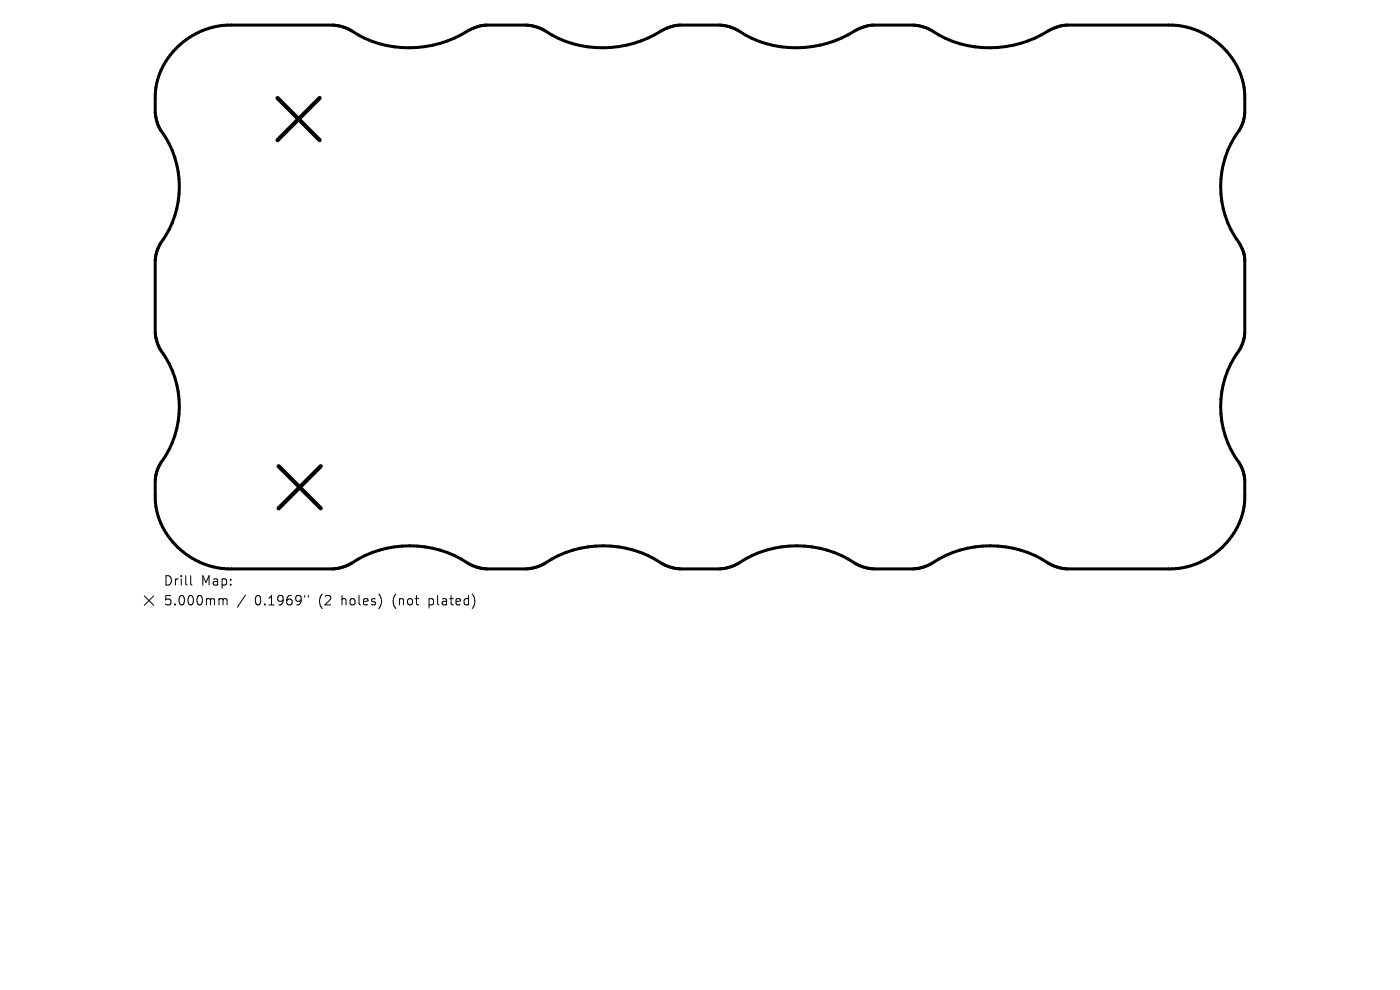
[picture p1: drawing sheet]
<svg xmlns="http://www.w3.org/2000/svg" width="297mm" height="210mm" viewBox="0 0 297 210" stroke-linecap="round" stroke-linejoin="round" font-family="sans-serif">
<defs><g id="words">
<g font-size="2.8">
<text x="34.6" y="124.5">Drill</text>
<text x="42.6" y="124.5">Map:</text>
<text x="34.6" y="128.7">5.000mm</text>
<text x="54.1" y="128.7">0.1969&quot;</text>
<text x="67.8" y="128.7">(2</text>
<text x="72.7" y="128.7">holes)</text>
<text x="83.8" y="128.7">(not</text>
<text x="91.6" y="128.7">plated)</text>
</g>
</g></defs>
<path d="M37.7 9.9a16.2 16.2 0 0 1 11.4-4.6h21.5l1.6 .2 1.7 .7a23.2 23.2 0 0 0 25.8 .1l1.5-.6 1.6-.3 8.8-.1a8.8 8.8 0 0 1 4.1 1.2 23.1 23.1 0 0 0 25.1-.2l1.4-.6 1.6-.3 8.9-.1a8.8 8.8 0 0 1 4 1.2 23.1 23.1 0 0 0 25.1-.2l1.5-.6 1.6-.3 8.8-.1a8.8 8.8 0 0 1 4.1 1.2 23.1 23.1 0 0 0 25.1-.2l1.7-.7 1.6-.3h21.7a16.1 16.1 0 0 1 16.2 14.8v3.8a7.9 7.9 0 0 1-1.3 3.9 20.3 20.3 0 0 0 .4 24.3l.7 1.6 .2 1.3v15.6l-.3 1.7-.6 1.5a20.5 20.5 0 0 0 0 24.9l.5 1.2 .3 1.5 .1 3.8a16 16 0 0 1-15.4 15.5h-22.3a8.8 8.8 0 0 1-4-1.2 22.7 22.7 0 0 0-25.3 .3l-1.5 .6-1.6 .3h-8.6a8.8 8.8 0 0 1-4.1-1.2 22.7 22.7 0 0 0-25.3 .3l-1.5 .6-1.6 .3h-8.6a8.8 8.8 0 0 1-4-1.2 22.7 22.7 0 0 0-25.3 .3l-1.5 .6-1.6 .3h-8.6a8.8 8.8 0 0 1-4.1-1.2 22.7 22.7 0 0 0-25.3 .3l-1.7 .7-1.6 .2h-21.5a16.1 16.1 0 0 1-16.2-14.8v-4a7.9 7.9 0 0 1 1.3-3.9 20.3 20.3 0 0 0-.4-24.2l-.6-1.5-.3-1.7v-15.3a7.9 7.9 0 0 1 1.3-3.9 20.3 20.3 0 0 0-.4-24.3l-.5-1.4-.4-1.8v-3.8a15 15 0 0 1 4.8-10.2z" fill="none" stroke="#000" stroke-width=".64"/>
<path d="M58.9 20.8l8.9 8.9M67.8 20.8l-8.9 8.9M59.1 98.9l8.9 8.9M68 98.9l-8.9 8.9" fill="none" stroke="#000" stroke-width=".89"/>
<path d="M30.6 126.4l2 2M32.6 126.4l-2 2M40.5 122.1v1.7l.2 .3M46.7 127l.5 .1 .1 .2M47.3 127.3l.3-.3 .5 .1 .1 1.2M47.3 127.3v1M52.1 126.2l-1.7 2.6M64.6 126.3v.4M65.4 126.3v.4" fill="none" stroke="#000" stroke-width=".21"/>
<use href="#words"/>
</svg>
